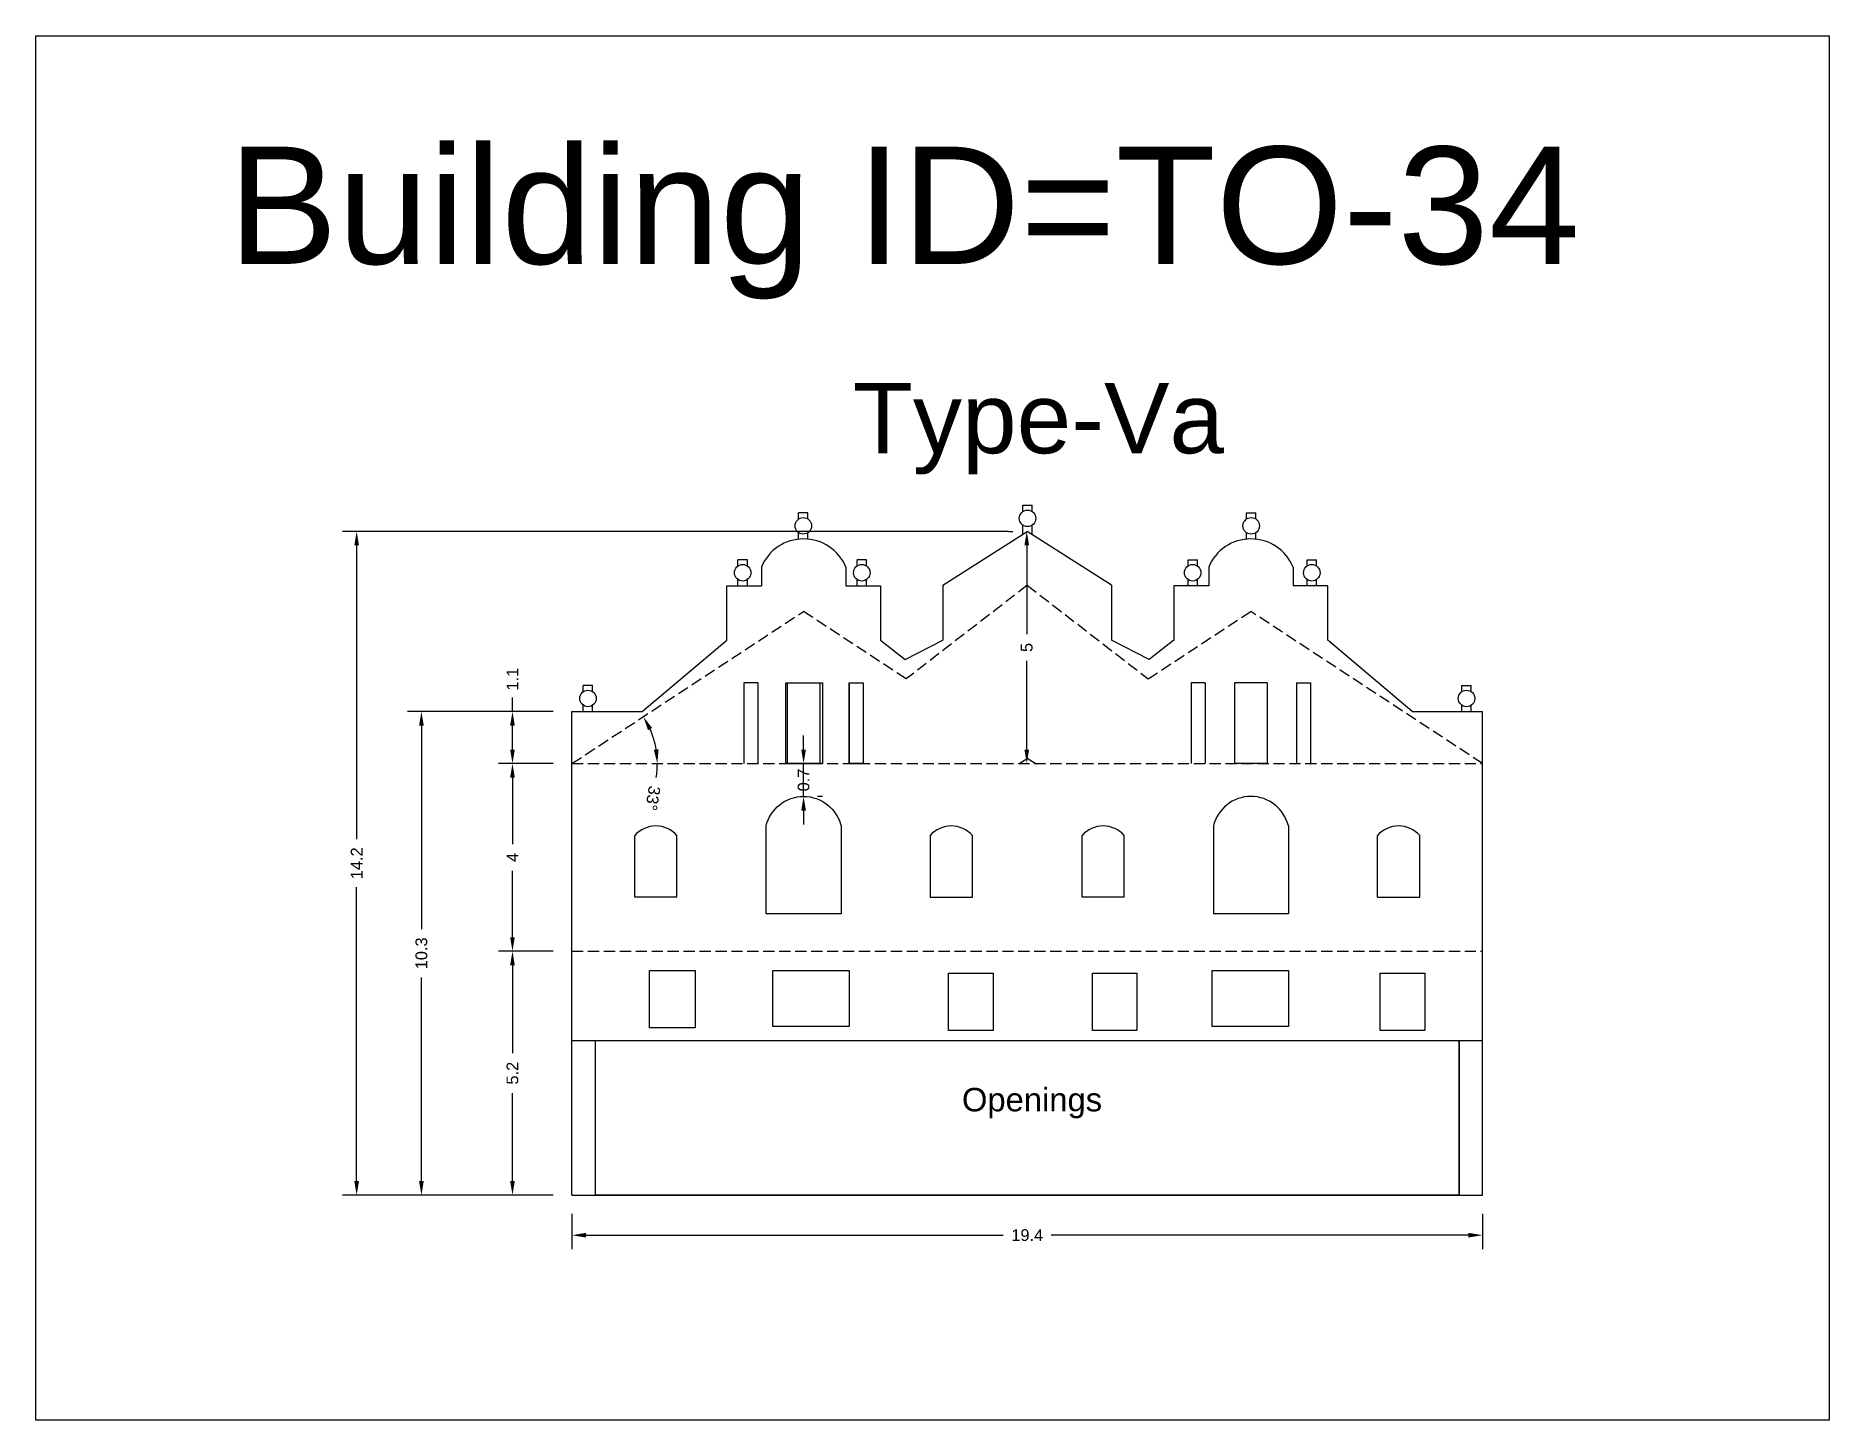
# Model space of a CAD drawing. Header units: metres. Extents: x 3416649 to 3417130, y -6713042 to -6712690.
# Drawn here: x 3416775.82 to 3416814.06, y -6712856.94 to -6712827.43 of the extents above; entities that cross this region are included whole.
import ezdxf

# ---------------------------------------------------------------- set-up
doc = ezdxf.new("R2010")
doc.units = ezdxf.units.M
doc.linetypes.add('ACAD_ISO02W100', pattern=[15, 12, -3])
doc.layers.add('Dotted', color=7, linetype='ACAD_ISO02W100', plot=False)
doc.styles.get("Standard").update_dxf_attribs({"font": 'arial.ttf'})
doc.dimstyles.new('ISO-25', dxfattribs={"dimtxt": 0.25, "dimasz": 0.3, "dimexe": 0.3, "dimexo": 0.4, "dimgap": 0.2, "dimtad": 0, "dimdec": 1, "dimdsep": 46, "dimtxsty": 'Standard', "dimcen": 2.5, "dimadec": 0, "dimazin": 0, "dimtfac": 1, "dimtdec": 1, "dimtmove": 0, "dimatfit": 3, "dimfxl": 1, "dimarcsym": 0})

# ---------------------------------------------------------------- blocks, each defined once
blk = doc.blocks.new('*D263')
at = {"color": 0, "lineweight": -2, "transparency": 16777216}
for p, q in [((3416786.851, -6712846.947), (3416785.682, -6712846.947)), ((3416785.982, -6712847.247), (3416785.982, -6712849.121)), ((3416785.982, -6712851.847), (3416785.982, -6712849.974)), ((3416786.851, -6712852.147), (3416785.682, -6712852.147))]:
    blk.add_line(p, q, dxfattribs=at)
at = {"color": 0, "transparency": 16777216}
for points in [[(3416785.932, -6712847.247), (3416786.032, -6712847.247), (3416785.982, -6712846.947)], [(3416785.932, -6712851.847), (3416786.032, -6712851.847), (3416785.982, -6712852.147)]]:
    blk.add_solid(points, dxfattribs=at)
at = {"layer": 'Defpoints', "color": 0, "transparency": 16777216}
for p in [(3416785.982, -6712846.947), (3416787.251, -6712846.947), (3416787.251, -6712852.147)]:
    blk.add_point(p, dxfattribs=at)
at = {"color": 0, "transparency": 16777216, "insert": (3416785.982, -6712849.547), "char_height": 0.25, "attachment_point": 5, "rotation": 90}
blk.add_mtext('5.2', dxfattribs=at)
blk = doc.blocks.new('*D264')
at = {"color": 0, "lineweight": -2, "transparency": 16777216}
for p, q in [((3416786.851, -6712842.947), (3416785.682, -6712842.947)), ((3416785.982, -6712843.247), (3416785.982, -6712844.661)), ((3416785.982, -6712846.647), (3416785.982, -6712845.234)), ((3416786.851, -6712846.947), (3416785.682, -6712846.947))]:
    blk.add_line(p, q, dxfattribs=at)
at = {"color": 0, "transparency": 16777216}
for points in [[(3416785.932, -6712843.247), (3416786.032, -6712843.247), (3416785.982, -6712842.947)], [(3416785.932, -6712846.647), (3416786.032, -6712846.647), (3416785.982, -6712846.947)]]:
    blk.add_solid(points, dxfattribs=at)
at = {"layer": 'Defpoints', "color": 0, "transparency": 16777216}
for p in [(3416785.982, -6712842.947), (3416787.251, -6712842.947), (3416787.251, -6712846.947)]:
    blk.add_point(p, dxfattribs=at)
at = {"color": 0, "transparency": 16777216, "insert": (3416785.982, -6712844.947), "char_height": 0.25, "attachment_point": 5, "rotation": 90}
blk.add_mtext('4', dxfattribs=at)
blk = doc.blocks.new('*D265')
at = {"color": 0, "lineweight": -2, "transparency": 16777216}
for p, q in [((3416786.851, -6712841.837), (3416783.74, -6712841.837)), ((3416784.04, -6712842.137), (3416784.04, -6712846.479)), ((3416784.04, -6712851.847), (3416784.04, -6712847.505)), ((3416786.851, -6712852.147), (3416783.74, -6712852.147))]:
    blk.add_line(p, q, dxfattribs=at)
at = {"color": 0, "transparency": 16777216}
for points in [[(3416783.99, -6712842.137), (3416784.09, -6712842.137), (3416784.04, -6712841.837)], [(3416783.99, -6712851.847), (3416784.09, -6712851.847), (3416784.04, -6712852.147)]]:
    blk.add_solid(points, dxfattribs=at)
at = {"layer": 'Defpoints', "color": 0, "transparency": 16777216}
for p in [(3416784.04, -6712841.837), (3416787.251, -6712841.837), (3416787.251, -6712852.147)]:
    blk.add_point(p, dxfattribs=at)
at = {"color": 0, "transparency": 16777216, "insert": (3416784.04, -6712846.992), "char_height": 0.25, "attachment_point": 5, "rotation": 90}
blk.add_mtext('10.3', dxfattribs=at)
blk = doc.blocks.new('*D266')
at = {"color": 0, "lineweight": -2, "transparency": 16777216}
for p, q in [((3416796.561, -6712837.997), (3416782.359, -6712837.997)), ((3416782.659, -6712838.297), (3416782.659, -6712844.561)), ((3416782.659, -6712851.847), (3416782.659, -6712845.584)), ((3416786.851, -6712852.147), (3416782.359, -6712852.147))]:
    blk.add_line(p, q, dxfattribs=at)
at = {"color": 0, "transparency": 16777216}
for points in [[(3416782.609, -6712838.297), (3416782.709, -6712838.297), (3416782.659, -6712837.997)], [(3416782.609, -6712851.847), (3416782.709, -6712851.847), (3416782.659, -6712852.147)]]:
    blk.add_solid(points, dxfattribs=at)
at = {"layer": 'Defpoints', "color": 0, "transparency": 16777216}
for p in [(3416782.659, -6712837.997), (3416796.961, -6712837.997), (3416787.251, -6712852.147)]:
    blk.add_point(p, dxfattribs=at)
at = {"color": 0, "transparency": 16777216, "insert": (3416782.659, -6712845.072), "char_height": 0.25, "attachment_point": 5, "rotation": 90}
blk.add_mtext('14.2', dxfattribs=at)
blk = doc.blocks.new('*D267')
at = {"color": 0, "lineweight": -2, "transparency": 16777216}
for p, q in [((3416796.561, -6712837.997), (3416796.651, -6712837.997)), ((3416796.951, -6712838.297), (3416796.951, -6712840.189)), ((3416796.951, -6712842.647), (3416796.951, -6712840.755)), ((3416796.561, -6712842.947), (3416796.651, -6712842.947))]:
    blk.add_line(p, q, dxfattribs=at)
at = {"color": 0, "transparency": 16777216}
for points in [[(3416796.901, -6712838.297), (3416797.001, -6712838.297), (3416796.951, -6712837.997)], [(3416796.901, -6712842.647), (3416797.001, -6712842.647), (3416796.951, -6712842.947)]]:
    blk.add_solid(points, dxfattribs=at)
at = {"layer": 'Defpoints', "color": 0, "transparency": 16777216}
for p in [(3416796.951, -6712837.997), (3416796.961, -6712837.997), (3416796.961, -6712842.947)]:
    blk.add_point(p, dxfattribs=at)
at = {"color": 0, "transparency": 16777216, "insert": (3416796.951, -6712840.472), "char_height": 0.25, "attachment_point": 5, "rotation": 90}
blk.add_mtext('5', dxfattribs=at)
blk = doc.blocks.new('*D268')
at = {"color": 0, "lineweight": -2, "transparency": 16777216}
for p, q in [((3416792.191, -6712842.647), (3416792.191, -6712842.347)), ((3416792.191, -6712843.647), (3416792.191, -6712842.947)), ((3416792.591, -6712842.947), (3416792.491, -6712842.947)), ((3416792.591, -6712843.647), (3416792.491, -6712843.647)), ((3416792.191, -6712843.947), (3416792.191, -6712844.247))]:
    blk.add_line(p, q, dxfattribs=at)
at = {"color": 0, "transparency": 16777216}
for points in [[(3416792.141, -6712842.647), (3416792.241, -6712842.647), (3416792.191, -6712842.947)], [(3416792.141, -6712843.947), (3416792.241, -6712843.947), (3416792.191, -6712843.647)]]:
    blk.add_solid(points, dxfattribs=at)
at = {"layer": 'Defpoints', "color": 0, "transparency": 16777216}
for p in [(3416792.191, -6712842.947), (3416792.191, -6712842.947), (3416792.191, -6712843.647)]:
    blk.add_point(p, dxfattribs=at)
at = {"color": 0, "transparency": 16777216, "insert": (3416792.191, -6712843.297), "char_height": 0.25, "attachment_point": 5, "rotation": 90}
blk.add_mtext('0.7', dxfattribs=at)
blk = doc.blocks.new('*D269')
at = {"color": 0, "lineweight": -2, "transparency": 16777216}
for p, q in [((3416787.251, -6712852.547), (3416787.251, -6712853.3)), ((3416806.671, -6712852.547), (3416806.671, -6712853.3)), ((3416787.551, -6712853), (3416796.449, -6712853)), ((3416806.371, -6712853), (3416797.474, -6712853))]:
    blk.add_line(p, q, dxfattribs=at)
at = {"color": 0, "transparency": 16777216}
for points in [[(3416787.551, -6712852.95), (3416787.551, -6712853.05), (3416787.251, -6712853)], [(3416806.371, -6712852.95), (3416806.371, -6712853.05), (3416806.671, -6712853)]]:
    blk.add_solid(points, dxfattribs=at)
at = {"layer": 'Defpoints', "color": 0, "transparency": 16777216}
for p in [(3416787.251, -6712852.147), (3416806.671, -6712852.147), (3416806.671, -6712853)]:
    blk.add_point(p, dxfattribs=at)
at = {"color": 0, "transparency": 16777216, "insert": (3416796.961, -6712853), "char_height": 0.25, "attachment_point": 5}
blk.add_mtext('19.4', dxfattribs=at)
blk = doc.blocks.new('*D270')
at = {"color": 0, "lineweight": -2, "transparency": 16777216}
for start, end in [(9.4493, 23.843), (350.5507, 0)]:
    blk.add_arc((3416787.251, -6712842.947), 1.821, start, end, dxfattribs=at)
at = {"color": 0, "transparency": 16777216}
for points in [[(3416788.873, -6712842.235), (3416788.961, -6712842.187), (3416788.774, -6712841.948)], [(3416789.098, -6712842.644), (3416788.998, -6712842.652), (3416789.072, -6712842.947)]]:
    blk.add_solid(points, dxfattribs=at)
at = {"layer": 'Defpoints', "color": 0, "transparency": 16777216}
for p in [(3416792.191, -6712839.703), (3416788.937, -6712842.259), (3416787.251, -6712842.947), (3416787.251, -6712842.947), (3416806.671, -6712842.947)]:
    blk.add_point(p, dxfattribs=at)
at = {"color": 0, "transparency": 16777216, "insert": (3416788.975, -6712843.685), "char_height": 0.25, "attachment_point": 5, "rotation": 260.5507}
blk.add_mtext('33°', dxfattribs=at)
blk = doc.blocks.new('*D271')
at = {"color": 0, "lineweight": -2, "transparency": 16777216}
for p, q in [((3416786.851, -6712841.837), (3416785.682, -6712841.837)), ((3416785.982, -6712841.837), (3416785.982, -6712841.537)), ((3416785.982, -6712842.647), (3416785.982, -6712842.137)), ((3416786.851, -6712842.947), (3416785.682, -6712842.947))]:
    blk.add_line(p, q, dxfattribs=at)
at = {"color": 0, "transparency": 16777216}
for points in [[(3416785.932, -6712842.137), (3416786.032, -6712842.137), (3416785.982, -6712841.837)], [(3416785.932, -6712842.647), (3416786.032, -6712842.647), (3416785.982, -6712842.947)]]:
    blk.add_solid(points, dxfattribs=at)
at = {"layer": 'Defpoints', "color": 0, "transparency": 16777216}
for p in [(3416785.982, -6712841.837), (3416787.251, -6712841.837), (3416787.251, -6712842.947)]:
    blk.add_point(p, dxfattribs=at)
at = {"color": 0, "transparency": 16777216, "insert": (3416785.982, -6712841.146), "char_height": 0.25, "attachment_point": 5, "rotation": 90}
blk.add_mtext('1.1', dxfattribs=at)

msp = doc.modelspace()

# ---------------------------------------------------------------- linework, layer by layer
for p, q in [((3416790.918, -6712841.227), (3416790.918, -6712842.947)), ((3416791.218, -6712841.227), (3416790.918, -6712841.227)), ((3416791.218, -6712841.227), (3416791.218, -6712842.947)), ((3416791.841, -6712841.227), (3416792.541, -6712841.227)), ((3416792.541, -6712841.227), (3416792.541, -6712842.947)), ((3416793.165, -6712841.227), (3416793.165, -6712842.947)), ((3416793.165, -6712841.227), (3416793.465, -6712841.227)), ((3416793.465, -6712841.227), (3416793.465, -6712842.947)), ((3416800.458, -6712841.227), (3416800.458, -6712842.947)), ((3416800.758, -6712841.227), (3416800.458, -6712841.227)), ((3416800.758, -6712841.227), (3416800.758, -6712842.947)), ((3416801.381, -6712841.227), (3416801.381, -6712842.947)), ((3416802.081, -6712841.227), (3416801.381, -6712841.227)), ((3416802.081, -6712841.227), (3416802.081, -6712842.947)), ((3416802.705, -6712841.227), (3416802.705, -6712842.947)), ((3416802.705, -6712841.227), (3416803.005, -6712841.227)), ((3416803.005, -6712841.227), (3416803.005, -6712842.947)), ((3416791.841, -6712842.947), (3416792.541, -6712842.947)), ((3416802.081, -6712842.947), (3416801.381, -6712842.947))]:
    msp.add_line(p, q)
for points in [[(3416775.817, -6712827.435), (3416814.064, -6712827.435), (3416814.064, -6712856.942), (3416775.817, -6712856.942)], [(3416791.81, -6712841.227), (3416792.591, -6712841.227), (3416792.591, -6712842.947), (3416791.81, -6712842.947)], [(3416793.165, -6712841.227), (3416793.465, -6712841.227), (3416793.465, -6712842.947), (3416793.165, -6712842.947)], [(3416788.903, -6712847.361), (3416789.88, -6712847.361), (3416789.88, -6712848.581), (3416788.903, -6712848.581)], [(3416791.536, -6712847.361), (3416793.165, -6712847.361), (3416793.165, -6712848.554), (3416791.536, -6712848.554)], [(3416795.283, -6712847.415), (3416796.233, -6712847.415), (3416796.233, -6712848.636), (3416795.283, -6712848.636)], [(3416798.351, -6712847.415), (3416799.301, -6712847.415), (3416799.301, -6712848.636), (3416798.351, -6712848.636)], [(3416800.903, -6712847.361), (3416802.532, -6712847.361), (3416802.532, -6712848.554), (3416800.903, -6712848.554)], [(3416804.487, -6712847.415), (3416805.438, -6712847.415), (3416805.438, -6712848.636), (3416804.487, -6712848.636)], [(3416787.751, -6712848.847), (3416806.171, -6712848.847), (3416806.171, -6712852.147), (3416787.751, -6712852.147)]]:
    msp.add_lwpolyline(points, close=True)
for points in [[(3416792.085, -6712837.735), (3416792.085, -6712837.601)], [(3416792.285, -6712837.601), (3416792.085, -6712837.601)], [(3416792.285, -6712837.735), (3416792.285, -6712837.601)], [(3416796.867, -6712837.575), (3416796.867, -6712837.441)], [(3416796.867, -6712837.441), (3416797.067, -6712837.441)], [(3416797.067, -6712837.575), (3416797.067, -6712837.441)], [(3416801.637, -6712837.735), (3416801.637, -6712837.601)], [(3416801.637, -6712837.601), (3416801.837, -6712837.601)], [(3416801.837, -6712837.735), (3416801.837, -6712837.601)], [(3416792.085, -6712838.157), (3416792.085, -6712838.023)], [(3416792.285, -6712838.157), (3416792.285, -6712838.023)], [(3416795.161, -6712839.147), (3416796.961, -6712837.997)], [(3416796.867, -6712838.057), (3416796.867, -6712837.863)], [(3416798.761, -6712839.147), (3416796.961, -6712837.997)], [(3416797.067, -6712838.065), (3416797.067, -6712837.863)], [(3416801.637, -6712838.157), (3416801.637, -6712838.023)], [(3416801.837, -6712838.157), (3416801.837, -6712838.023)], [(3416790.792, -6712838.735), (3416790.792, -6712838.601)], [(3416790.992, -6712838.601), (3416790.792, -6712838.601)], [(3416790.992, -6712838.735), (3416790.992, -6712838.601)], [(3416791.291, -6712838.757), (3416791.291, -6712839.157)], [(3416793.091, -6712838.757), (3416793.091, -6712839.157)], [(3416793.332, -6712838.735), (3416793.332, -6712838.601)], [(3416793.532, -6712838.601), (3416793.332, -6712838.601)], [(3416793.532, -6712838.735), (3416793.532, -6712838.601)], [(3416800.39, -6712838.735), (3416800.39, -6712838.601)], [(3416800.39, -6712838.601), (3416800.59, -6712838.601)], [(3416800.59, -6712838.735), (3416800.59, -6712838.601)], [(3416800.831, -6712838.757), (3416800.831, -6712839.157)], [(3416802.631, -6712838.757), (3416802.631, -6712839.157)], [(3416802.93, -6712838.735), (3416802.93, -6712838.601)], [(3416802.93, -6712838.601), (3416803.13, -6712838.601)], [(3416803.13, -6712838.735), (3416803.13, -6712838.601)], [(3416790.551, -6712839.157), (3416791.291, -6712839.157)], [(3416790.551, -6712840.317), (3416790.551, -6712839.157)], [(3416790.792, -6712839.157), (3416790.792, -6712839.023)], [(3416790.992, -6712839.157), (3416790.992, -6712839.023)], [(3416793.091, -6712839.157), (3416793.831, -6712839.157)], [(3416793.332, -6712839.157), (3416793.332, -6712839.023)], [(3416793.532, -6712839.157), (3416793.532, -6712839.023)], [(3416793.831, -6712839.157), (3416793.831, -6712840.317)], [(3416795.161, -6712839.147), (3416795.161, -6712840.317)], [(3416798.761, -6712839.147), (3416798.761, -6712840.317)], [(3416800.831, -6712839.157), (3416800.091, -6712839.157)], [(3416800.091, -6712839.157), (3416800.091, -6712840.317)], [(3416800.39, -6712839.157), (3416800.39, -6712839.023)], [(3416800.59, -6712839.157), (3416800.59, -6712839.023)], [(3416803.371, -6712839.157), (3416802.631, -6712839.157)], [(3416802.93, -6712839.157), (3416802.93, -6712839.023)], [(3416803.13, -6712839.157), (3416803.13, -6712839.023)], [(3416803.371, -6712840.317), (3416803.371, -6712839.157)], [(3416788.751, -6712841.837), (3416790.551, -6712840.317)], [(3416793.831, -6712840.317), (3416794.358, -6712840.725)], [(3416794.358, -6712840.725), (3416795.161, -6712840.317)], [(3416799.565, -6712840.725), (3416798.761, -6712840.317)], [(3416800.091, -6712840.317), (3416799.565, -6712840.725)], [(3416805.171, -6712841.837), (3416803.371, -6712840.317)], [(3416787.492, -6712841.415), (3416787.492, -6712841.281)], [(3416787.692, -6712841.281), (3416787.492, -6712841.281)], [(3416787.692, -6712841.415), (3416787.692, -6712841.281)], [(3416791.841, -6712841.227), (3416791.841, -6712842.947), (3416792.591, -6712842.947)], [(3416806.23, -6712841.415), (3416806.23, -6712841.281)], [(3416806.23, -6712841.281), (3416806.43, -6712841.281)], [(3416806.43, -6712841.415), (3416806.43, -6712841.281)], [(3416787.251, -6712841.837), (3416788.751, -6712841.837)], [(3416787.251, -6712852.147), (3416787.251, -6712841.837)], [(3416787.492, -6712841.837), (3416787.492, -6712841.703)], [(3416787.692, -6712841.837), (3416787.692, -6712841.703)], [(3416805.171, -6712841.837), (3416806.671, -6712841.837)], [(3416806.23, -6712841.837), (3416806.23, -6712841.703)], [(3416806.43, -6712841.837), (3416806.43, -6712841.703)], [(3416806.671, -6712852.147), (3416806.671, -6712841.837)], [(3416793.165, -6712842.947), (3416793.465, -6712842.947)], [(3416788.591, -6712845.797), (3416788.591, -6712844.477)], [(3416789.491, -6712845.797), (3416789.491, -6712844.477)], [(3416798.131, -6712845.797), (3416798.131, -6712844.477)], [(3416799.031, -6712845.797), (3416799.031, -6712844.477)], [(3416800.931, -6712844.277), (3416800.931, -6712846.147)], [(3416802.531, -6712844.277), (3416802.531, -6712846.147)], [(3416804.431, -6712845.797), (3416804.431, -6712844.477)], [(3416805.331, -6712845.797), (3416805.331, -6712844.477)], [(3416789.491, -6712845.797), (3416788.591, -6712845.797)], [(3416799.031, -6712845.797), (3416798.131, -6712845.797)], [(3416804.431, -6712845.797), (3416805.331, -6712845.797)], [(3416802.531, -6712846.147), (3416800.931, -6712846.147)], [(3416787.251, -6712848.847), (3416806.671, -6712848.847)], [(3416787.751, -6712852.147), (3416787.751, -6712848.847)], [(3416806.171, -6712852.147), (3416806.171, -6712848.847)], [(3416787.251, -6712852.147), (3416806.671, -6712852.147)]]:
    msp.add_lwpolyline(points)
msp.add_lwpolyline([(3416792.991, -6712846.147), (3416791.391, -6712846.147), (3416791.391, -6712844.277, -0.7875), (3416792.991, -6712844.277)], format="xyb", close=True)
msp.add_lwpolyline([(3416794.891, -6712844.477), (3416794.891, -6712845.797), (3416795.791, -6712845.797), (3416795.791, -6712844.477, 0.446676), (3416794.891, -6712844.477)], format="xyb")
for centre in [(3416796.967, -6712837.719), (3416792.185, -6712837.879), (3416801.737, -6712837.879), (3416790.892, -6712838.879), (3416793.432, -6712838.879), (3416800.49, -6712838.879), (3416803.03, -6712838.879), (3416787.592, -6712841.559), (3416806.33, -6712841.559)]:
    msp.add_circle(centre, 0.176)
for centre, radius, start, end in [((3416792.191, -6712839.132), 0.975, 22.6199, 157.3801), ((3416801.731, -6712839.132), 0.975, 22.6199, 157.3801), ((3416801.731, -6712844.47), 0.823, 13.5591, 166.4409), ((3416789.041, -6712844.88), 0.604, 41.8617, 138.1383), ((3416798.581, -6712844.88), 0.604, 41.8617, 138.1383), ((3416804.881, -6712844.88), 0.604, 41.8617, 138.1383)]:
    msp.add_arc(centre, radius, start, end)
at = {"layer": 'Dotted', "ltscale": 0.02}
for points in [[(3416796.961, -6712839.147), (3416794.381, -6712841.141)], [(3416796.961, -6712839.147), (3416799.542, -6712841.141)], [(3416787.251, -6712842.947), (3416792.191, -6712839.703)], [(3416794.381, -6712841.141), (3416792.191, -6712839.703)], [(3416799.542, -6712841.141), (3416801.731, -6712839.703)], [(3416806.671, -6712842.947), (3416801.731, -6712839.703)], [(3416787.251, -6712842.947), (3416806.671, -6712842.947)], [(3416796.791, -6712842.947), (3416796.961, -6712842.836)], [(3416797.131, -6712842.947), (3416796.961, -6712842.836)], [(3416787.251, -6712846.947), (3416806.671, -6712846.947)]]:
    msp.add_lwpolyline(points, dxfattribs=at)

# ---------------------------------------------------------------- texts
at = {"attachment_point": 1}
for s, width, heights, insert, char_height in [('Building ID=TO-34', 67.86454, [0.517], (3416779.923, -6712829.796), 2.5), ('Type-Va ', 9.99112, [0.517], (3416793.242, -6712834.832), 1.5), ('Openings', 67.86454, [0], (3416795.568, -6712849.86), 0.5)]:
    msp.add_mtext_dynamic_manual_height_columns(s, width=width, gutter_width=12.5, heights=heights, dxfattribs=dict(at, insert=insert, char_height=char_height))

# ---------------------------------------------------------------- dimensions: what is measured, and where the dimension line sits
for base, p1, p2, picture, middle in [((3416782.65852826, -6712837.997247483), (3416787.251322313, -6712852.147247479), (3416796.961322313, -6712837.997247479), '*D266', (3416782.658528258, -6712845.072247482)), ((3416796.950767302, -6712837.997247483), (3416796.961322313, -6712842.947247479), (3416796.961322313, -6712837.997247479), '*D267', (3416796.950767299, -6712840.472247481)), ((3416785.982, -6712841.837), (3416787.251, -6712842.947), (3416787.251, -6712841.837), '*D271', (3416785.982, -6712841.146)), ((3416784.04, -6712841.837), (3416787.251, -6712852.147), (3416787.251, -6712841.837), '*D265', (3416784.04, -6712846.992)), ((3416785.982, -6712842.947), (3416787.251, -6712846.947), (3416787.251, -6712842.947), '*D264', (3416785.982, -6712844.947)), ((3416785.982, -6712846.947), (3416787.251, -6712852.147), (3416787.251, -6712846.947), '*D263', (3416785.982, -6712849.547))]:
    dim = msp.add_linear_dim(base=base, p1=p1, p2=p2, angle=90, dimstyle='ISO-25')
    dim.commit()
    dim.dimension.update_dxf_attribs({"geometry": picture, "text_midpoint": middle})
dim = msp.add_angular_dim_2l(base=(3416788.937, -6712842.259), line1=((3416787.251, -6712842.947), (3416792.191, -6712839.703)), line2=((3416787.251, -6712842.947), (3416806.671, -6712842.947)), dimstyle='ISO-25')
dim.commit()
dim.dimension.update_dxf_attribs({"geometry": '*D270', "text_midpoint": (3416788.975, -6712843.685)})
dim = msp.add_linear_dim(base=(3416792.191, -6712842.947), p1=(3416792.191, -6712843.647), p2=(3416792.191, -6712842.947), angle=90, dimstyle='ISO-25')
dim.commit()
dim.dimension.update_dxf_attribs({"geometry": '*D268', "text_midpoint": (3416792.191, -6712843.297), "dimtype": 160})
dim = msp.add_linear_dim(base=(3416806.671, -6712853), p1=(3416787.251, -6712852.147), p2=(3416806.671, -6712852.147), dimstyle='ISO-25')
dim.commit()
dim.dimension.update_dxf_attribs({"geometry": '*D269', "text_midpoint": (3416796.961, -6712853)})

doc.saveas('drawing.dxf')
